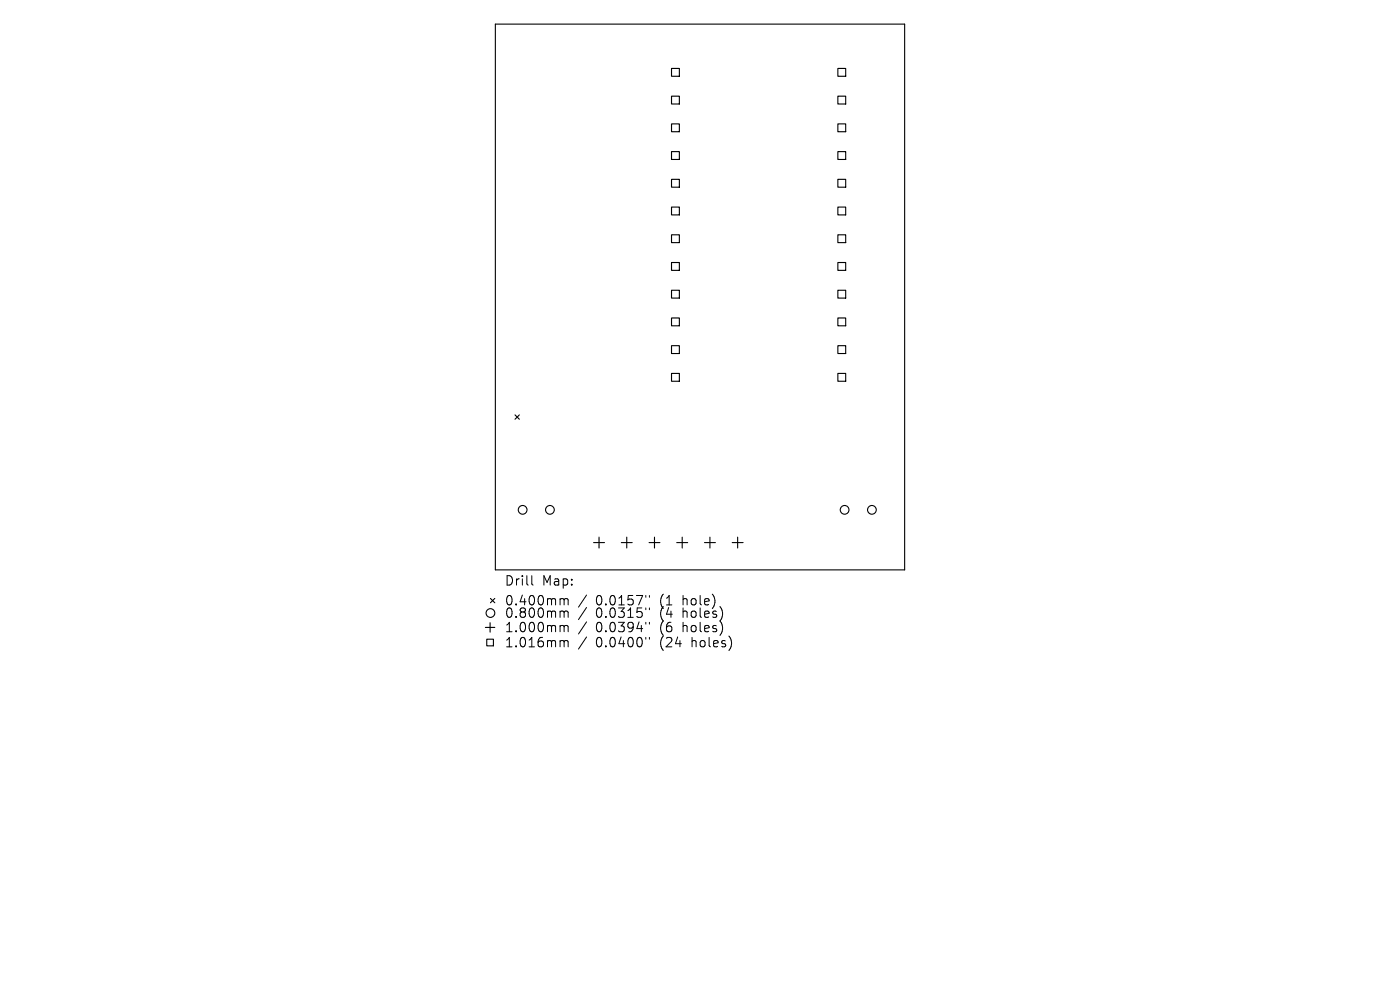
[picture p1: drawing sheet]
<svg xmlns="http://www.w3.org/2000/svg" width="297mm" height="210mm" viewBox="0 0 297 210" stroke-linecap="round" stroke-linejoin="round" font-family="sans-serif">
<defs><g id="words">
<g font-size="2.8">
<text x="107" y="124.5">Drill</text>
<text x="115" y="124.5">Map:</text>
<text x="107" y="128.7">0.400mm</text>
<text x="107" y="131.3">0.800mm</text>
<text x="126.4" y="128.7">0.0157&quot;</text>
<text x="126.4" y="131.3">0.0315&quot;</text>
<text x="140.1" y="128.7">(1</text>
<text x="140.1" y="131.3">(4</text>
<text x="145.1" y="128.7">hole)</text>
<text x="145.1" y="131.3">holes)</text>
<text x="107" y="134.4">1.000mm</text>
<text x="107" y="137.6">1.016mm</text>
<text x="126.4" y="134.4">0.0394&quot;</text>
<text x="126.4" y="137.6">0.0400&quot;</text>
<text x="140.1" y="134.4">(6</text>
<text x="140.1" y="137.6">(24</text>
<text x="145.1" y="134.4">holes)</text>
<text x="147" y="137.6">holes)</text>
</g>
</g></defs>
<g fill="none" stroke="#000" stroke-width=".23">
<path d="M105.1 5.1h86.8v115.8h-86.8zM109.3 88l.9 .9M110.2 88l-.9 .9M125.9 115.1h2.3M127.1 113.9v2.4M131.8 115.1h2.3M133 113.9v2.4M137.7 115.1h2.3M138.8 113.9v2.4M143.6 115.1h2.3M144.7 113.9v2.4M149.5 115.1h2.3"/>
<path d="M150.6 113.9v2.4M155.3 115.1h2.3M156.5 113.9v2.4M103 133.1h2M103.3 135.6h1.4v1.4h-1.4zM104 132.1v2M104 126.9l1 1M105 126.9l-1 1"/>
<circle cx="110.9" cy="108.2" r=".93"/>
<circle cx="116.7" cy="108.2" r=".93"/>
<circle cx="179.2" cy="108.2" r=".93"/>
<circle cx="185" cy="108.2" r=".93"/>
<circle cx="104" cy="130" r=".93"/>
</g>
<g fill="none" stroke="#000" stroke-width=".24">
<path d="M142.5 14.5h1.6v1.7h-1.6zM177.7 14.5h1.7v1.7h-1.7zM142.5 20.4h1.6v1.7h-1.6zM142.5 26.3h1.6v1.6h-1.6zM142.5 32.2h1.6v1.6h-1.6zM142.5 38h1.6v1.7h-1.6zM177.7 20.4h1.7v1.7h-1.7zM177.7 26.3h1.7v1.6h-1.7zM177.7 32.2h1.7v1.6h-1.7zM177.7 38h1.7v1.7h-1.7zM142.5 43.9h1.6v1.7h-1.6zM142.5 49.8h1.6v1.7h-1.6z"/>
<path d="M142.5 55.7h1.6v1.7h-1.6zM177.7 43.9h1.7v1.7h-1.7zM177.7 49.8h1.7v1.7h-1.7zM177.7 55.7h1.7v1.7h-1.7zM142.5 61.6h1.6v1.6h-1.6zM142.5 67.4h1.6v1.7h-1.6zM142.5 73.3h1.6v1.7h-1.6zM142.5 79.2h1.6v1.7h-1.6zM177.7 61.6h1.7v1.6h-1.7zM177.7 67.4h1.7v1.7h-1.7zM177.7 73.3h1.7v1.7h-1.7zM177.7 79.2h1.7v1.7h-1.7z"/>
</g>
<g fill="none" stroke="#000" stroke-width=".21">
<path d="M112.8 122.1v1.7l.3 .3M119.1 127l.5 .1 .1 .2M119.1 129.6h.3l.3 .3M119.1 132.7l.5 .1 .1 .2M119.1 135.9h.3l.3 .3M119.7 127.3l.3-.3 .4 .1 .1 1.2M119.7 127.3v1M119.7 129.9v1.1M119.7 133v1M119.7 136.2v1M119.7 129.9l.3-.3 .4 .1 .1 1.3M119.7 133l.3-.3 .4 .1 .1 1.2"/>
<path d="M119.7 136.2l.3-.3 .4 .1 .1 1.2M124.4 126.2l-1.7 2.6M124.4 128.9l-1.7 2.5M124.4 131.9l-1.7 2.6M124.4 135.1l-1.7 2.6M137 126.3v.4M137 129v.3M137 132v.4M137 135.2v.4M137.8 126.3v.4M137.8 129v.3M137.8 132v.4"/>
<path d="M137.8 135.2v.4"/>
</g>
<use href="#words"/>
</svg>
